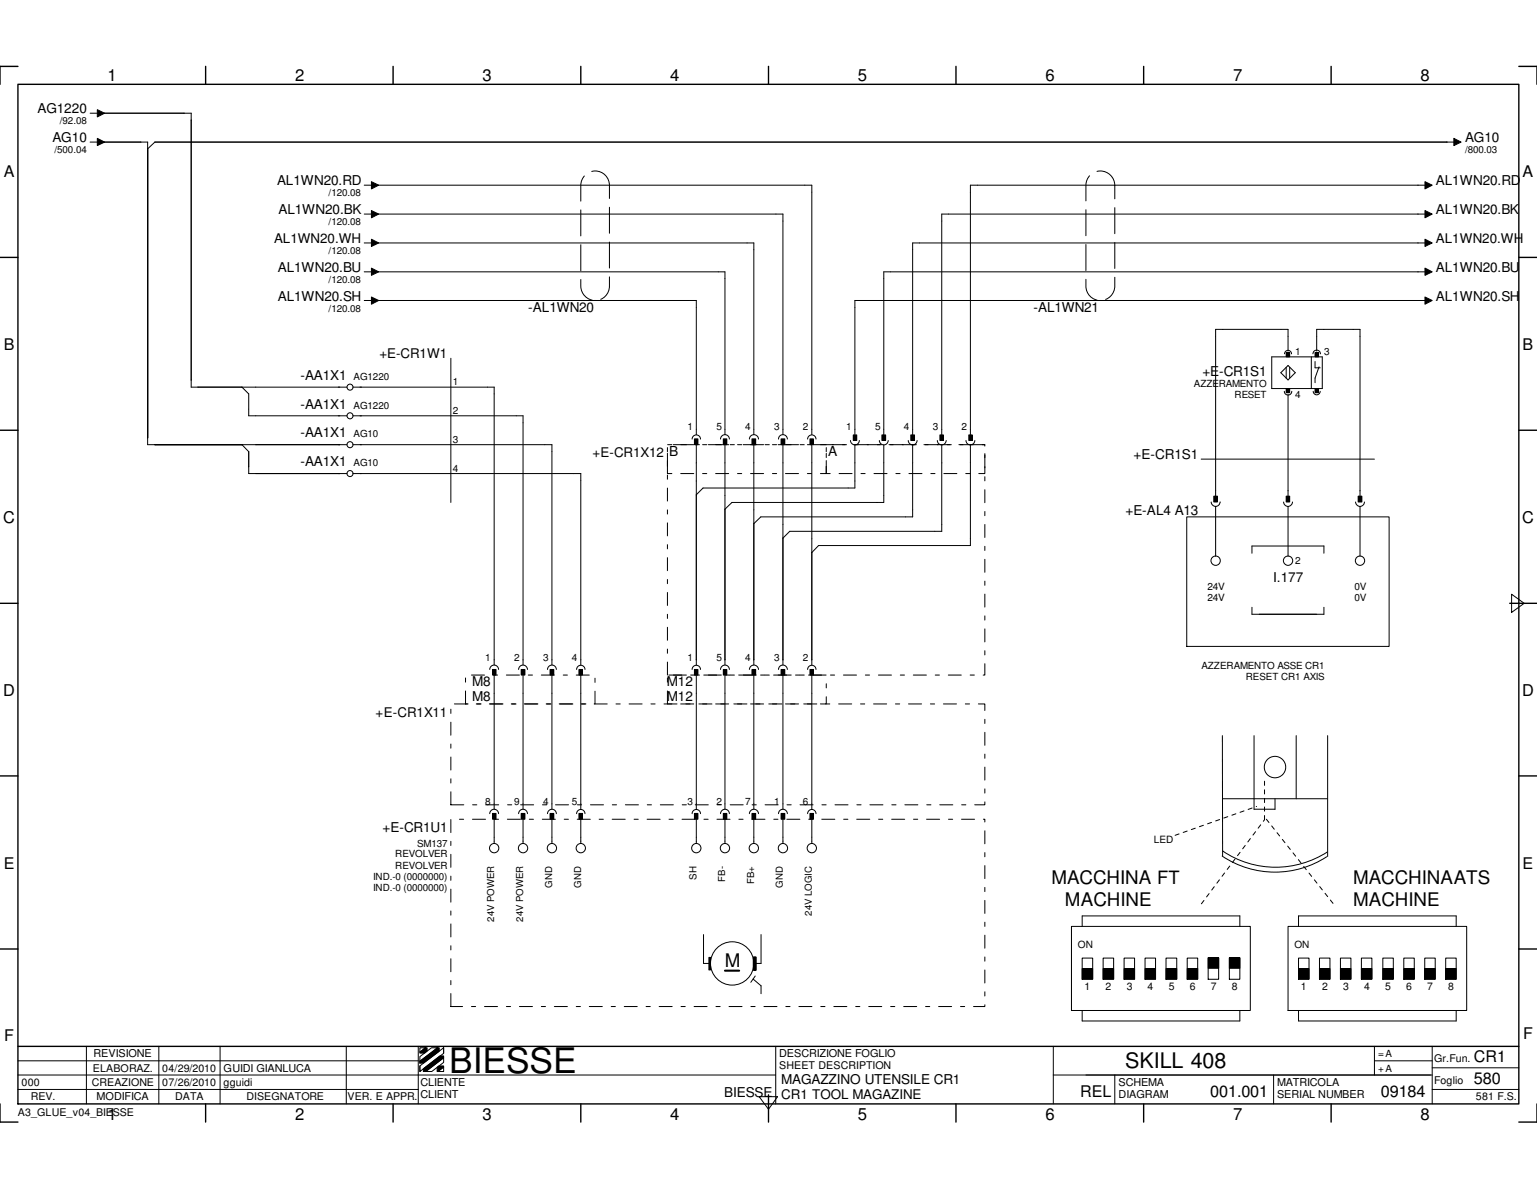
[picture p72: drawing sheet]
<svg xmlns="http://www.w3.org/2000/svg" width="279mm" height="216mm" viewBox="0 0 279 216" stroke-linecap="round" stroke-linejoin="round" font-family="sans-serif">
<defs><g id="words">
<text font-size="6.4" x="81.7" y="195.1">BIESSE</text>
<text font-size="3.9" x="204.6" y="194.1">SKILL 408</text>
<g font-size="3.4">
<text x="191.1" y="160.7">MACCHINA FT</text>
<text x="246" y="160.7">MACCHINAATS</text>
<text x="193.6" y="164.6">MACHINE</text>
<text x="246" y="164.6">MACHINE</text>
<text x="131.7" y="175.7">M</text>
</g>
<g font-size="3">
<text x="19.5" y="14.7">1</text>
<text x="53.6" y="14.7">2</text>
<text x="87.7" y="14.7">3</text>
<text x="121.8" y="14.7">4</text>
<text x="156" y="14.7">5</text>
<text x="190.1" y="14.7">6</text>
<text x="224.2" y="14.7">7</text>
<text x="258.2" y="14.7">8</text>
<text x=".6" y="95">C</text>
<text x="276.7" y="95">C</text>
<text x=".6" y="126.4">D</text>
<text x="276.7" y="126.4">D</text>
<text x="267.9" y="197">580</text>
<text x="19.5" y="203.5">1</text>
<text x="53.6" y="203.5">2</text>
<text x="87.7" y="203.5">3</text>
<text x="121.8" y="203.5">4</text>
<text x="156" y="203.5">5</text>
<text x="190.1" y="203.5">6</text>
<text x="220" y="199.3">001.001</text>
<text x="224.2" y="203.5">7</text>
<text x="251" y="199.3">09184</text>
<text x="258.2" y="203.5">8</text>
</g>
<g font-size="2.9">
<text x=".7" y="32.1">A</text>
<text x="276.8" y="32.1">A</text>
<text x=".7" y="63.5">B</text>
<text x="276.8" y="63.5">B</text>
<text x=".7" y="157.9">E</text>
<text x="276.8" y="157.9">E</text>
<text x=".8" y="189.2">F</text>
<text x="276.9" y="188.9">F</text>
<text x="267.9" y="193.1">CR1</text>
<text x="196.3" y="199.3">REL</text>
</g>
<g font-size="2.5">
<text x="6.8" y="20.6">AG1220</text>
<text x="9.5" y="25.9">AG10</text>
<text x="266.3" y="25.9">AG10</text>
<text x="50.4" y="33.7">AL1WN20.RD</text>
<text x="261" y="33.7">AL1WN20.RD</text>
<text x="50.6" y="38.9">AL1WN20.BK</text>
<text x="261" y="38.9">AL1WN20.BK</text>
<text x="50.5" y="49.4">AL1WN20.BU</text>
<text x="261" y="49.4">AL1WN20.BU</text>
<text x="50.5" y="54.7">AL1WN20.SH</text>
<text x="96" y="56.6">-AL1WN20</text>
<text x="187.9" y="56.6">-AL1WN21</text>
<text x="261" y="54.7">AL1WN20.SH</text>
<text x="54.6" y="69">-AA1X1</text>
<text x="218.6" y="68.4">+E-CR1S1</text>
<text x="54.6" y="74.3">-AA1X1</text>
<text x="54.6" y="79.5">-AA1X1</text>
<text x="121.7" y="82.8">B</text>
<text x="150.5" y="82.8">A</text>
<text x="206.1" y="83.4">+E-CR1S1</text>
<text x="54.6" y="84.8">-AA1X1</text>
<text x="204.6" y="93.6">+E-AL4 A13</text>
<text x="231.4" y="105.8">I.177</text>
<text x="85.8" y="124.7">M8</text>
<text x="121.2" y="124.7">M12</text>
<text x="85.8" y="127.5">M8</text>
<text x="121.2" y="127.5">M12</text>
<text x="69.6" y="151.2">+E-CR1U1</text>
<text x="142" y="197">MAGAZZINO UTENSILE CR1</text>
<text x="131.6" y="199.3">BIESSE</text>
</g>
<g font-size="2.4">
<text x="49.8" y="44.2">AL1WN20.WH</text>
<text x="261" y="44.2">AL1WN20.WH</text>
<text x="69" y="65.1">+E-CR1W1</text>
<text x="107.7" y="83.1">+E-CR1X12</text>
<text x="68.3" y="130.3">+E-CR1X11</text>
<text x="142" y="199.8">CR1 TOOL MAGAZINE</text>
</g>
<g font-size="2">
<text x="17" y="192.1">REVISIONE</text>
<text x="40.6" y="194.7">GUIDI GIANLUCA</text>
<text x="76.4" y="197.4">CLIENTE</text>
<text x="141.6" y="192.1">DESCRIZIONE FOGLIO</text>
<text x="203.3" y="197.4">SCHEMA</text>
<text x="232.2" y="197.4">MATRICOLA</text>
<text x="17.6" y="200">MODIFICA</text>
<text x="76.4" y="199.6">CLIENT</text>
<text x="203.3" y="199.6">DIAGRAM</text>
<text x="232.2" y="199.6">SERIAL NUMBER</text>
</g>
<g font-size="1.9">
<text x="197.1" y="179.8">1</text>
<text x="201" y="179.8">2</text>
<text x="204.8" y="179.8">3</text>
<text x="208.6" y="179.8">4</text>
<text x="212.5" y="179.8">5</text>
<text x="216.3" y="179.8">6</text>
<text x="220.1" y="179.8">7</text>
<text x="223.9" y="179.8">8</text>
<text x="236.5" y="179.8">1</text>
<text x="240.4" y="179.8">2</text>
<text x="244.2" y="179.8">3</text>
<text x="248" y="179.8">4</text>
<text x="251.8" y="179.8">5</text>
<text x="255.6" y="179.8">6</text>
<text x="259.5" y="179.8">7</text>
<text x="263.3" y="179.8">8</text>
<text x="3.9" y="197.4">000</text>
<text x="16.7" y="197.4">CREAZIONE</text>
<text x="16.9" y="194.7">ELABORAZ.</text>
<text x="29.5" y="194.7">04/29/2010</text>
<text x="29.5" y="197.4">07/26/2010</text>
<text x="40.6" y="197.4">gguidi</text>
<text x="141.6" y="194.4">SHEET DESCRIPTION</text>
<text x="260.7" y="197">Foglio</text>
<text x="260.7" y="193.1">Gr.Fun.</text>
<text x="3.3" y="202.9">A3_GLUE_v04_BIESSE</text>
<text x="5.6" y="200">REV.</text>
<text x="31.8" y="200">DATA</text>
<text x="44.8" y="200">DISEGNATORE</text>
<text x="63.2" y="200">VER. E APPR.</text>
<text x="268.3" y="200">581 F.S.</text>
</g>
<g font-size="1.8">
<text x="10.9" y="22.6">/92.08</text>
<text x="9.9" y="27.8">/500.04</text>
<text x="266.3" y="27.8">/800.03</text>
<text x="59.7" y="35.7">/120.08</text>
<text x="59.7" y="40.9">/120.08</text>
<text x="59.7" y="46.1">/120.08</text>
<text x="59.7" y="51.4">/120.08</text>
<text x="59.7" y="56.6">/120.08</text>
<text x="235.5" y="64.4">1</text>
<text x="240.7" y="64.4">3</text>
<text x="64.3" y="69">AG1220</text>
<text x="82.3" y="70">1</text>
<text x="217" y="70.4">AZZERAMENTO</text>
<text x="64.3" y="74.3">AG1220</text>
<text x="82.3" y="75.3">2</text>
<text x="224.4" y="72.3">RESET</text>
<text x="235.5" y="72.3">4</text>
<text x="64.3" y="79.5">AG10</text>
<text x="82.3" y="80.5">3</text>
<text x="125" y="78.2">1</text>
<text x="130.2" y="78.2">5</text>
<text x="135.5" y="78.2">4</text>
<text x="140.7" y="78.2">3</text>
<text x="145.9" y="78.2">2</text>
<text x="153.8" y="78.2">1</text>
<text x="159.1" y="78.2">5</text>
<text x="164.3" y="78.2">4</text>
<text x="169.5" y="78.2">3</text>
<text x="174.8" y="78.2">2</text>
<text x="64.3" y="84.8">AG10</text>
<text x="82.3" y="85.7">4</text>
<text x="219.5" y="107.1">24V</text>
<text x="235.5" y="102.6">2</text>
<text x="246.2" y="107.1">0V</text>
<text x="219.5" y="109.1">24V</text>
<text x="246.2" y="109.1">0V</text>
<text x="88.2" y="120.1">1</text>
<text x="93.5" y="120.1">2</text>
<text x="98.7" y="120.1">3</text>
<text x="104" y="120.1">4</text>
<text x="125" y="120.1">1</text>
<text x="130.2" y="120.1">5</text>
<text x="135.5" y="120.1">4</text>
<text x="140.7" y="120.1">3</text>
<text x="145.9" y="120.1">2</text>
<text x="218.4" y="121.5">AZZERAMENTO ASSE CR1</text>
<text x="226.4" y="123.6">RESET CR1 AXIS</text>
<text x="88.2" y="146.3">8</text>
<text x="93.5" y="146.3">9</text>
<text x="98.7" y="146.3">4</text>
<text x="104" y="146.3">5</text>
<text x="125" y="146.3">3</text>
<text x="130.2" y="146.3">2</text>
<text x="135.5" y="146.3">7</text>
<text x="140.7" y="146.3">1</text>
<text x="145.9" y="146.3">6</text>
<text x="71.8" y="155.8">REVOLVER</text>
<text x="75.8" y="153.8">SM137</text>
<text x="209.8" y="153.3">LED</text>
<text x="67.8" y="159.9">IND.-0 (0000000)</text>
<text x="67.8" y="161.8">IND.-0 (0000000)</text>
<text x="71.8" y="157.9">REVOLVER</text>
<text x="126.6" y="159.9" transform="rotate(-90 126.6 159.9)">SH</text>
<text x="196" y="172.2">ON</text>
<text x="235.3" y="172.2">ON</text>
<text x="250.5" y="192.1">=A</text>
<text x="250.5" y="194.7">+A</text>
</g>
<g font-size="1.7">
<text x="100.4" y="161.3" transform="rotate(-90 100.4 161.3)">GND</text>
<text x="105.6" y="161.3" transform="rotate(-90 105.6 161.3)">GND</text>
<text x="131.8" y="160.2" transform="rotate(-90 131.8 160.2)">FB-</text>
<text x="137.1" y="160.7" transform="rotate(-90 137.1 160.7)">FB+</text>
<text x="142.3" y="161.3" transform="rotate(-90 142.3 161.3)">GND</text>
<text x="89.8" y="167.6" transform="rotate(-90 89.8 167.6)">24V POWER</text>
<text x="95.1" y="167.6" transform="rotate(-90 95.1 167.6)">24V POWER</text>
<text x="147.6" y="166.4" transform="rotate(-90 147.6 166.4)">24V LOGIC</text>
</g>
</g></defs>
<g fill="none" stroke="#000" stroke-width=".25">
<path d="M3.3 15.3h272.8v185.3h-272.8zM3.3 12.1h-3.3v3.2M37.4 12.1v3.2M71.5 12.1v3.2M105.6 12.1v3.2M139.7 12.1v3.2M173.8 12.1v3.2M207.9 12.1v3.2M242 12.1v3.2M276.1 12.1h3.3v3.2M0 46.8h3.3M276.1 46.8h3.3"/>
<path d="M0 78.2h3.3M276.1 78.2h3.3M0 109.6h3.3M274.4 109.6h5M0 141h3.3M276.1 141h3.3M0 172.5h3.3M276.1 172.5h3.3M3.3 190.2h272.8M139.7 199v4.9M0 200.6v3.3h3.3M37.4 200.6v3.3"/>
<path d="M71.5 200.6v3.3M105.6 200.6v3.3M173.8 200.6v3.3M207.9 200.6v3.3M242 200.6v3.3M279.4 200.6v3.3h-3.3"/>
</g>
<g fill="none" stroke="#000" stroke-width=".18">
<path d="M17.7 19.9l1.3 .7-1.3 .7zM16.4 25.8h1.9M16.4 20.6h1.9M17.7 25.1l1.3 .7-1.3 .7zM18.9 20.6h15.9v49.8h28.3M18.9 25.8h7.9v55h36.3M66.2 38.9h2M66.2 33.7h2M67.5 33l1.3 .7-1.3 .6zM67.5 38.3l1.3 .6-1.3 .7zM68.8 38.9h73.5v40.1M68.8 33.7h78.8v45.3"/>
<path d="M259 33l1.3 .7-1.3 .6zM259 38.3l1.3 .6-1.3 .7zM259.7 38.9h-88.5v40.1M259.7 33.7h-83.3v45.3M264.3 25.1l1.3 .7-1.3 .7zM265 25.8h-236.8l-1.4 1.3M66.2 49.4h2M66.2 44.2h2M66.2 54.6h2M67.5 43.5l1.3 .7-1.3 .6zM67.5 48.7l1.3 .7-1.3 .6zM67.5 54l1.3 .6-1.3 .7z"/>
<path d="M68.8 54.6h57.8v24.4M68.8 49.4h63v29.6M68.8 44.2h68.2v34.8M259 43.5l1.3 .7-1.3 .6zM259 48.7l1.3 .7-1.3 .6zM259 54l1.3 .6-1.3 .7zM259.7 54.6h-104.3v24.4M259.7 49.4h-99v29.6M259.7 44.2h-93.8v34.8M44 70.4l1.2 1.2v4h17.9M64.1 70.4h25.7v50.5M64.1 75.6h31v45.3"/>
<path d="M82 65.1v26.2M125.8 79.8a.76 .76 0 0 1 .8-.8 .76 .76 0 0 1 .7 .8M126.2 79.8h.7v1h-.7zM131 79.8a.8 .8 0 0 1 .8-.8 .8 .8 0 0 1 .8 .8M131.5 79.8h.6v1h-.6zM136.2 79.8a.83 .83 0 0 1 .9-.8 .83 .83 0 0 1 .8 .8M136.7 79.8h.7v1h-.7zM141.5 79.8a.8 .8 0 0 1 .8-.8 .8 .8 0 0 1 .8 .8M142 79.8h.7v1h-.7zM146.8 79.8a.76 .76 0 0 1 .8-.8 .76 .76 0 0 1 .7 .8M147.2 79.8h.7v1h-.7zM155.1 79h.6v1.1h-.6z"/>
<path d="M160.3 79h.7v1.1h-.7zM165.6 79h.6v1.1h-.6zM170.9 79h.6v1.1h-.6zM176.1 79h.6v1.1h-.6zM231.2 64.9h9.2v5.7h-9.2zM233.5 71.1a.68 .68 0 0 0 .6 .7 .68 .68 0 0 0 .7-.7M233.5 64.3a.63 .63 0 0 1 .6-.6 .63 .63 0 0 1 .7 .6M233.8 70.6h.6v.8h-.6zM233.8 64h.6v.9h-.6zM233.8 66.8v1.9M234.1 63.8v-3.9h-13.1v30.3M234.1 71.7v18.5"/>
<path d="M234.1 66.4l1.4 1.3-1.4 1.3-1.3-1.3zM234.4 66.8v1.9M238.4 64.9v5.7M238.7 64.3a.68 .68 0 0 1 .7-.7 .68 .68 0 0 1 .6 .7M238.7 71.1a.63 .63 0 0 0 .7 .7 .63 .63 0 0 0 .6-.7M239.1 64h.6v.9h-.6zM239.1 70.6h.6v.8h-.6zM239.1 65.7v1.1h.9M239.4 63.8v-3.9h7.8v30.3M239.8 66.7l-.7 2v.9M44 80.8l1.2 1.3v4h17.9M64.1 80.8h36.2v40.1"/>
<path d="M64.1 86.1h41.5v34.8M126.6 80.8v40.1M131.8 80.8v40.1M137 80.8v40.1M142.3 80.8v40.1M147.6 80.8v40.1M154.6 80.1a.8 .8 0 0 0 .8 .8 .8 .8 0 0 0 .8-.8M155.4 80.8v7.9h-27.6l-1.2 1.2M159.8 80.1a.8 .8 0 0 0 .9 .8 .8 .8 0 0 0 .8-.8M160.7 80.8v10.5h-27.6l-1.3 1.2M165.1 80.1a.8 .8 0 0 0 .8 .8 .8 .8 0 0 0 .8-.8M165.9 80.8v13.1h-27.6l-1.3 1.3"/>
<path d="M170.4 80.1a.8 .8 0 0 0 .8 .8 .8 .8 0 0 0 .8-.8M171.2 80.8v15.8h-27.6l-1.3 1.2M175.6 80.1a.8 .8 0 0 0 .8 .8 .8 .8 0 0 0 .8-.8M176.4 80.8v18.3h-27.6l-1.2 1.3M215.7 93.9h36.8v23.6h-36.8zM218.4 83.4h31.5M220.2 91.2a.83 .83 0 0 0 .8 .8 .83 .83 0 0 0 .8-.8M220.6 90.2h.7v1h-.7zM221 92v9.1M233.3 91.2a.8 .8 0 0 0 .8 .8 .8 .8 0 0 0 .8-.8M233.8 90.2h.6v1h-.6zM234.1 92v9.1"/>
<path d="M246.4 91.2a.8 .8 0 0 0 .8 .8 .8 .8 0 0 0 .8-.8M246.9 90.2h.7v1h-.7zM247.2 92v9.1M227.6 100.5v-1.3h13.1v1.3M227.6 110.4v1.2h13.1v-1.2M274.8 108l2.3 1.6-2.3 1.7zM89 121.7a.8 .8 0 0 1 .8-.8 .8 .8 0 0 1 .8 .8M89.5 121.7h.7v1h-.7zM89.8 122.7v24.4M94.3 121.7a.8 .8 0 0 1 .8-.8 .8 .8 0 0 1 .8 .8M94.7 121.7h.7v1h-.7zM95.1 122.7v24.4"/>
<path d="M99.5 121.7a.8 .8 0 0 1 .8-.8 .8 .8 0 0 1 .8 .8M100 121.7h.7v1h-.7zM100.3 122.7v24.4M104.8 121.7a.76 .76 0 0 1 .8-.8 .76 .76 0 0 1 .7 .8M105.2 121.7h.7v1h-.7zM105.6 122.7v24.4M125.8 121.7a.76 .76 0 0 1 .8-.8 .76 .76 0 0 1 .7 .8M126.2 121.7h.7v1h-.7zM126.6 122.7v24.4M131 121.7a.8 .8 0 0 1 .8-.8 .8 .8 0 0 1 .8 .8M131.5 121.7h.6v1h-.6zM131.8 122.7v24.4"/>
<path d="M136.2 121.7a.83 .83 0 0 1 .9-.8 .83 .83 0 0 1 .8 .8M136.7 121.7h.7v1h-.7zM137 122.7v24.4M141.5 121.7a.8 .8 0 0 1 .8-.8 .8 .8 0 0 1 .8 .8M142 121.7h.7v1h-.7zM142.3 122.7v24.4M146.8 121.7a.76 .76 0 0 1 .8-.8 .76 .76 0 0 1 .7 .8M147.2 121.7h.7v1h-.7zM147.6 122.7v24.4M222.2 133.7v21.8M228 133.7v13.4h3.8v-1.9M235.6 133.7v11.5"/>
<path d="M241.3 133.7v22M89 147.9a.8 .8 0 0 1 .8-.8 .8 .8 0 0 1 .8 .8M89.5 147.8h.7v1.1h-.7zM89.8 148.9v4.4M94.3 147.9a.8 .8 0 0 1 .8-.8 .8 .8 0 0 1 .8 .8M94.7 147.8h.7v1.1h-.7zM95.1 148.9v4.4M99.5 147.9a.8 .8 0 0 1 .8-.8 .8 .8 0 0 1 .8 .8M100 147.8h.7v1.1h-.7zM100.3 148.9v4.4M104.8 147.9a.76 .76 0 0 1 .8-.8 .76 .76 0 0 1 .7 .8M105.2 147.8h.7v1.1h-.7z"/>
<path d="M105.6 148.9v4.4M125.8 147.9a.76 .76 0 0 1 .8-.8 .76 .76 0 0 1 .7 .8M126.2 147.8h.7v1.1h-.7zM126.6 148.9v4.4M131 147.9a.8 .8 0 0 1 .8-.8 .8 .8 0 0 1 .8 .8M131.5 147.8h.6v1.1h-.6zM131.8 148.9v4.4M136.2 147.9a.83 .83 0 0 1 .9-.8 .83 .83 0 0 1 .8 .8M136.7 147.8h.7v1.1h-.7zM137 148.9v4.4M141.5 147.9a.8 .8 0 0 1 .8-.8 .8 .8 0 0 1 .8 .8M142 147.8h.7v1.1h-.7z"/>
<path d="M142.3 148.9v4.4M146.8 147.9a.76 .76 0 0 1 .8-.8 .76 .76 0 0 1 .7 .8M147.2 147.8h.7v1.1h-.7zM147.6 148.9v4.4M222.2 155.6a17.2 17.2 0 0 0 19 .1M222.2 145.2h19.1M222.2 154.6a17.2 17.2 0 0 0 19.1 .3M127.9 169.8v5.3h1.3M128.9 174h.3v2.3h-.3zM136.9 177.9l1.4 1.3v1.4M137.3 177.4l-.8 1.1M138.3 169.8v5.3h-1.3"/>
<path d="M194.8 168.4h32.5v15.2h-32.5zM196.7 176h1.9v1.9h-1.9zM196.7 174.1h1.9v3.9h-1.9zM196.7 168.4v-1.9h28.7v1.9M200.5 176h1.9v1.9h-1.9zM200.5 174.1h1.9v3.9h-1.9zM204.3 176h1.9v1.9h-1.9zM204.3 174.1h1.9v3.9h-1.9zM208.2 176h1.9v1.9h-1.9zM208.2 174.1h1.9v3.9h-1.9zM212 176h1.9v1.9h-1.9zM212 174.1h1.9v3.9h-1.9z"/>
<path d="M215.8 176h1.9v1.9h-1.9zM215.8 174.1h1.9v3.9h-1.9zM219.6 174h1.9v2h-1.9zM219.6 174.1h1.9v3.9h-1.9zM223.5 174h1.9v2h-1.9zM223.5 174.1h1.9v3.9h-1.9zM234.1 168.4h32.5v15.2h-32.5zM236 176h2v1.9h-2zM236 174.1h2v3.9h-2zM236 168.4v-1.9h28.7v1.9M239.9 176h1.9v1.9h-1.9zM239.9 174.1h1.9v3.9h-1.9z"/>
<path d="M243.7 176h1.9v1.9h-1.9zM243.7 174.1h1.9v3.9h-1.9zM247.5 176h1.9v1.9h-1.9zM247.5 174.1h1.9v3.9h-1.9zM251.4 176h1.9v1.9h-1.9zM251.4 174.1h1.9v3.9h-1.9zM255.2 176h1.9v1.9h-1.9zM255.2 174.1h1.9v3.9h-1.9zM259 176h1.9v1.9h-1.9zM259 174.1h1.9v3.9h-1.9zM262.8 176h1.9v1.9h-1.9zM262.8 174.1h1.9v3.9h-1.9z"/>
<path d="M3.3 195.4h137.7M3.3 198h72.7M3.3 192.8h72.7M15.7 190.2v10.4M28.9 190.2v10.4M40 190.2v10.4M62.9 190.2v10.4M76 190.2v10.4M76.3 192.9l3.2-2.5h.3v.7l-2.8 2.1h-.7zM76.3 191.2l1-.8h.3v.6l-.4 .4h-.9zM76.3 193.7l4.3-3.3v1l-4.3 3.3zM76.3 192l2.1-1.6h1.1l-3.2 2.5z"/>
<path d="M76.3 190.4h1l-1 .8zM76.3 192.9v.4M76.3 193.7v1M77 194.2l3-2.3h.6v.3l-3.2 2.5h-.4zM77.4 194.7l3.2-2.5v.9l-2.1 1.6zM79.5 194l.3-.3h.8v.2l-1 .8h-.1zM79.6 194.7l1-.8v.8zM80.6 190.4v1M138 199.3h3.4l-1.7 2.3zM141 190.2v10.4M191.5 195.4h68.8M191.5 190.2v10.4"/>
<path d="M196.7 183.6v1.9h28.7v-1.9M202.6 195.4v5.2M231.5 195.4v5.2M236 183.6v1.9h28.7v-1.9M249.9 192.8h10.4M249.9 190.2v5.2M260.3 190.2v10.4M260.3 198h15.8M260.3 194.1h15.8"/>
<circle cx="63.6" cy="75.6" r=".55"/>
<circle cx="63.6" cy="70.4" r=".55"/>
<circle cx="63.6" cy="80.8" r=".55"/>
<circle cx="63.6" cy="86.1" r=".55"/>
<circle cx="221" cy="101.9" r=".85"/>
<circle cx="234.1" cy="101.9" r=".85"/>
<circle cx="247.2" cy="101.9" r=".85"/>
<circle cx="231.8" cy="139.4" r="1.95"/>
<circle cx="89.8" cy="154.1" r=".85"/>
<circle cx="95.1" cy="154.1" r=".85"/>
<circle cx="100.3" cy="154.1" r=".85"/>
<circle cx="105.6" cy="154.1" r=".85"/>
<circle cx="126.6" cy="154.1" r=".85"/>
<circle cx="131.8" cy="154.1" r=".85"/>
<circle cx="137" cy="154.1" r=".85"/>
<circle cx="142.3" cy="154.1" r=".85"/>
<circle cx="147.6" cy="154.1" r=".85"/>
<circle cx="133.1" cy="175.1" r="3.9"/>
</g>
<g fill="#000">
<path d="M17.7 19.9l1.3 .7-1.3 .7zM17.7 25.1l1.3 .7-1.3 .7zM67.5 33l1.3 .7-1.3 .6zM67.5 38.3l1.3 .6-1.3 .7zM259 33l1.3 .7-1.3 .6zM259 38.3l1.3 .6-1.3 .7zM264.3 25.1l1.3 .7-1.3 .7zM67.5 43.5l1.3 .7-1.3 .6zM67.5 48.7l1.3 .7-1.3 .6zM67.5 54l1.3 .6-1.3 .7zM259 43.5l1.3 .7-1.3 .6zM259 48.7l1.3 .7-1.3 .6z"/>
<path d="M259 54l1.3 .6-1.3 .7z"/>
<path d="M126.2 79.8h.7v1h-.7z" fill-rule="evenodd"/>
<path d="M131.5 79.8h.6v1h-.6z" fill-rule="evenodd"/>
<path d="M136.7 79.8h.7v1h-.7z" fill-rule="evenodd"/>
<path d="M142 79.8h.7v1h-.7z" fill-rule="evenodd"/>
<path d="M147.2 79.8h.7v1h-.7z" fill-rule="evenodd"/>
<path d="M155.1 79h.6v1.1h-.6z" fill-rule="evenodd"/>
<path d="M160.3 79h.7v1.1h-.7z" fill-rule="evenodd"/>
<path d="M165.6 79h.6v1.1h-.6z" fill-rule="evenodd"/>
<path d="M170.9 79h.6v1.1h-.6z" fill-rule="evenodd"/>
<path d="M176.1 79h.6v1.1h-.6z" fill-rule="evenodd"/>
<path d="M233.8 70.6h.6v.8h-.6z" fill-rule="evenodd"/>
<path d="M233.8 64.1h.6v.8h-.6z" fill-rule="evenodd"/>
<path d="M239.1 64.1h.6v.8h-.6z" fill-rule="evenodd"/>
<path d="M239.1 70.6h.6v.8h-.6z" fill-rule="evenodd"/>
<path d="M220.6 90.2h.7v1h-.7z" fill-rule="evenodd"/>
<path d="M233.8 90.2h.6v1h-.6z" fill-rule="evenodd"/>
<path d="M246.9 90.2h.7v1h-.7z" fill-rule="evenodd"/>
<path d="M89.5 121.7h.7v1h-.7z" fill-rule="evenodd"/>
<path d="M94.7 121.7h.7v1h-.7z" fill-rule="evenodd"/>
<path d="M100 121.7h.7v1h-.7z" fill-rule="evenodd"/>
<path d="M105.2 121.7h.7v1h-.7z" fill-rule="evenodd"/>
<path d="M126.2 121.7h.7v1h-.7z" fill-rule="evenodd"/>
<path d="M131.5 121.7h.6v1h-.6z" fill-rule="evenodd"/>
<path d="M136.7 121.7h.7v1h-.7z" fill-rule="evenodd"/>
<path d="M142 121.7h.7v1h-.7z" fill-rule="evenodd"/>
<path d="M147.2 121.7h.7v1h-.7z" fill-rule="evenodd"/>
<path d="M89.5 147.8h.7v1.1h-.7z" fill-rule="evenodd"/>
<path d="M94.7 147.8h.7v1.1h-.7z" fill-rule="evenodd"/>
<path d="M100 147.8h.7v1.1h-.7z" fill-rule="evenodd"/>
<path d="M105.2 147.8h.7v1.1h-.7z" fill-rule="evenodd"/>
<path d="M126.2 147.8h.7v1.1h-.7z" fill-rule="evenodd"/>
<path d="M131.5 147.8h.6v1.1h-.6z" fill-rule="evenodd"/>
<path d="M136.7 147.8h.7v1.1h-.7z" fill-rule="evenodd"/>
<path d="M142 147.8h.7v1.1h-.7z" fill-rule="evenodd"/>
<path d="M147.2 147.8h.7v1.1h-.7z" fill-rule="evenodd"/>
<path d="M196.7 176h1.9v1.9h-1.9z" fill-rule="evenodd"/>
<path d="M200.5 176h1.9v1.9h-1.9z" fill-rule="evenodd"/>
<path d="M204.3 176h1.9v1.9h-1.9z" fill-rule="evenodd"/>
<path d="M208.2 176h1.9v1.9h-1.9z" fill-rule="evenodd"/>
<path d="M212 176h1.9v1.9h-1.9z" fill-rule="evenodd"/>
<path d="M215.8 176h1.9v1.9h-1.9z" fill-rule="evenodd"/>
<path d="M219.6 174h1.9v2h-1.9z" fill-rule="evenodd"/>
<path d="M223.5 174h1.9v2h-1.9z" fill-rule="evenodd"/>
<path d="M236.1 176h1.9v1.9h-1.9z" fill-rule="evenodd"/>
<path d="M239.9 176h1.9v1.9h-1.9z" fill-rule="evenodd"/>
<path d="M243.7 176h1.9v1.9h-1.9z" fill-rule="evenodd"/>
<path d="M247.5 176h1.9v1.9h-1.9z" fill-rule="evenodd"/>
<path d="M251.4 176h1.9v1.9h-1.9z" fill-rule="evenodd"/>
<path d="M255.2 176h1.9v1.9h-1.9z" fill-rule="evenodd"/>
<path d="M259 176h1.9v1.9h-1.9z" fill-rule="evenodd"/>
<path d="M262.8 176h1.9v1.9h-1.9z" fill-rule="evenodd"/>
<path d="M76.3 191.2l1-.8h.3v.6l-.4 .4h-.9z" fill-rule="evenodd"/>
<path d="M77 194.2l3-2.3h.6v.3l-3.2 2.5h-.4z" fill-rule="evenodd"/>
<path d="M76.3 192.9l3.2-2.5h.3v.7l-2.8 2.1h-.7z" fill-rule="evenodd"/>
<path d="M79.5 194l.3-.3h.8v.2l-1 .8h-.1z" fill-rule="evenodd"/>
</g>
<path d="M121.3 86.1v-5.3h28.9v5.3h-28.9M150.2 86.1v-5.3h28.8v5.3h-28.8M84.6 127.9v-5.2h23.6v5.2h-23.6M121.3 122.7v-41.9h57.7v41.9h-57.7M121.3 127.9v-5.2h28.9v5.2h-28.9M82 146.3v-18.4h97v18.4h-97M82 182.9v-34h97v34h-97" fill="none" stroke="#000" stroke-width=".18" stroke-dasharray="2.4 1.6 .8 1.6"/>
<path d="M106.6 31.7a2.59 2.59 0 0 1 2.7-.4 2.59 2.59 0 0 1 1.5 2.4v18.3a2.6 2.6 0 0 1-2.6 2.6 2.6 2.6 0 0 1-2.6-2.6v-18.3a2.63 2.63 0 0 1 1-2zM198.4 31.7a2.63 2.63 0 0 1 2.8-.4 2.63 2.63 0 0 1 1.4 2.4v18.3a2.62 2.62 0 0 1-2.6 2.6 2.62 2.62 0 0 1-2.6-2.6v-18.3a2.62 2.62 0 0 1 1-2zM108.2 54.6h.1M200 54.6h.1" fill="none" stroke="#000" stroke-width=".18" stroke-dasharray="4.7 1.6"/>
<path d="M131.8 176.4h2.6M137 174h.4v2.3h-.4z" fill="none" stroke="#000" stroke-width=".38"/>
<path d="M137.2 174v2.3" fill="none" stroke="#000" stroke-width=".34"/>
<path d="M129 174v2.3" fill="none" stroke="#000" stroke-width=".3"/>
<path d="M213.6 151.8l14.8-5.2M229.9 149v-7.7M218.4 164.3l11.5-15.3M242.3 164.2l-12.1-15.3" fill="none" stroke="#000" stroke-width=".18" stroke-dasharray=".8 .8"/>
<use href="#words"/>
</svg>
